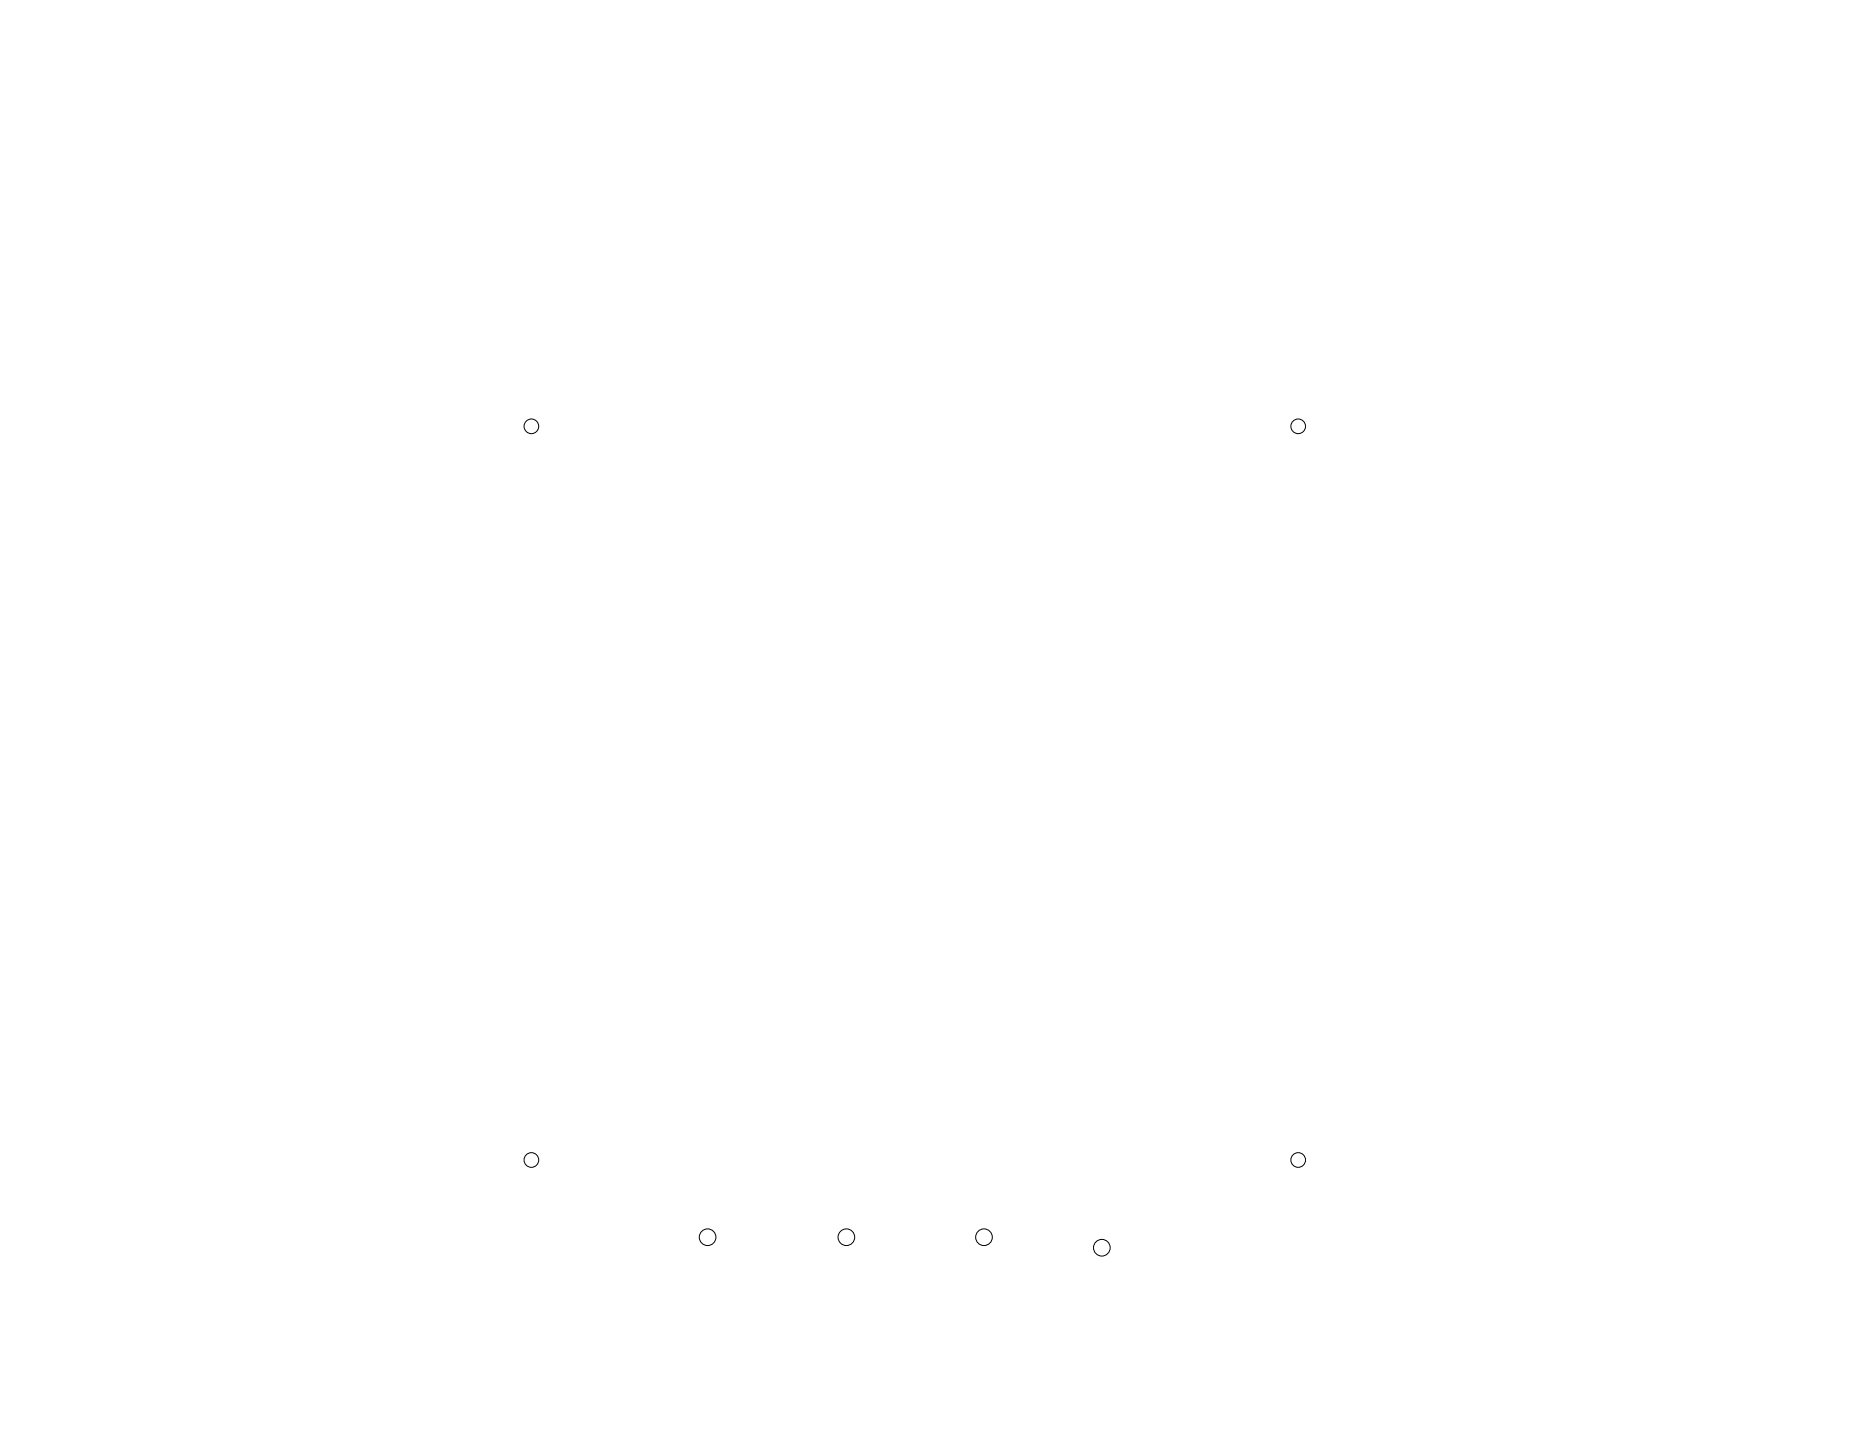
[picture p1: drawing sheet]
<svg xmlns="http://www.w3.org/2000/svg" width="559mm" height="432mm" viewBox="0 0 559 432" stroke-linecap="round" stroke-linejoin="round" font-family="sans-serif">
<g fill="none" stroke="#000" stroke-width=".3">
<circle cx="159.4" cy="127.8" r="2.2"/>
<circle cx="389.4" cy="127.8" r="2.2"/>
<circle cx="159.4" cy="347.8" r="2.2"/>
<circle cx="389.4" cy="347.8" r="2.2"/>
<circle cx="212.2" cy="371" r="2.5"/>
<circle cx="253.9" cy="371" r="2.5"/>
<circle cx="295.1" cy="371" r="2.5"/>
<circle cx="330.5" cy="374.1" r="2.5"/>
</g>
</svg>
